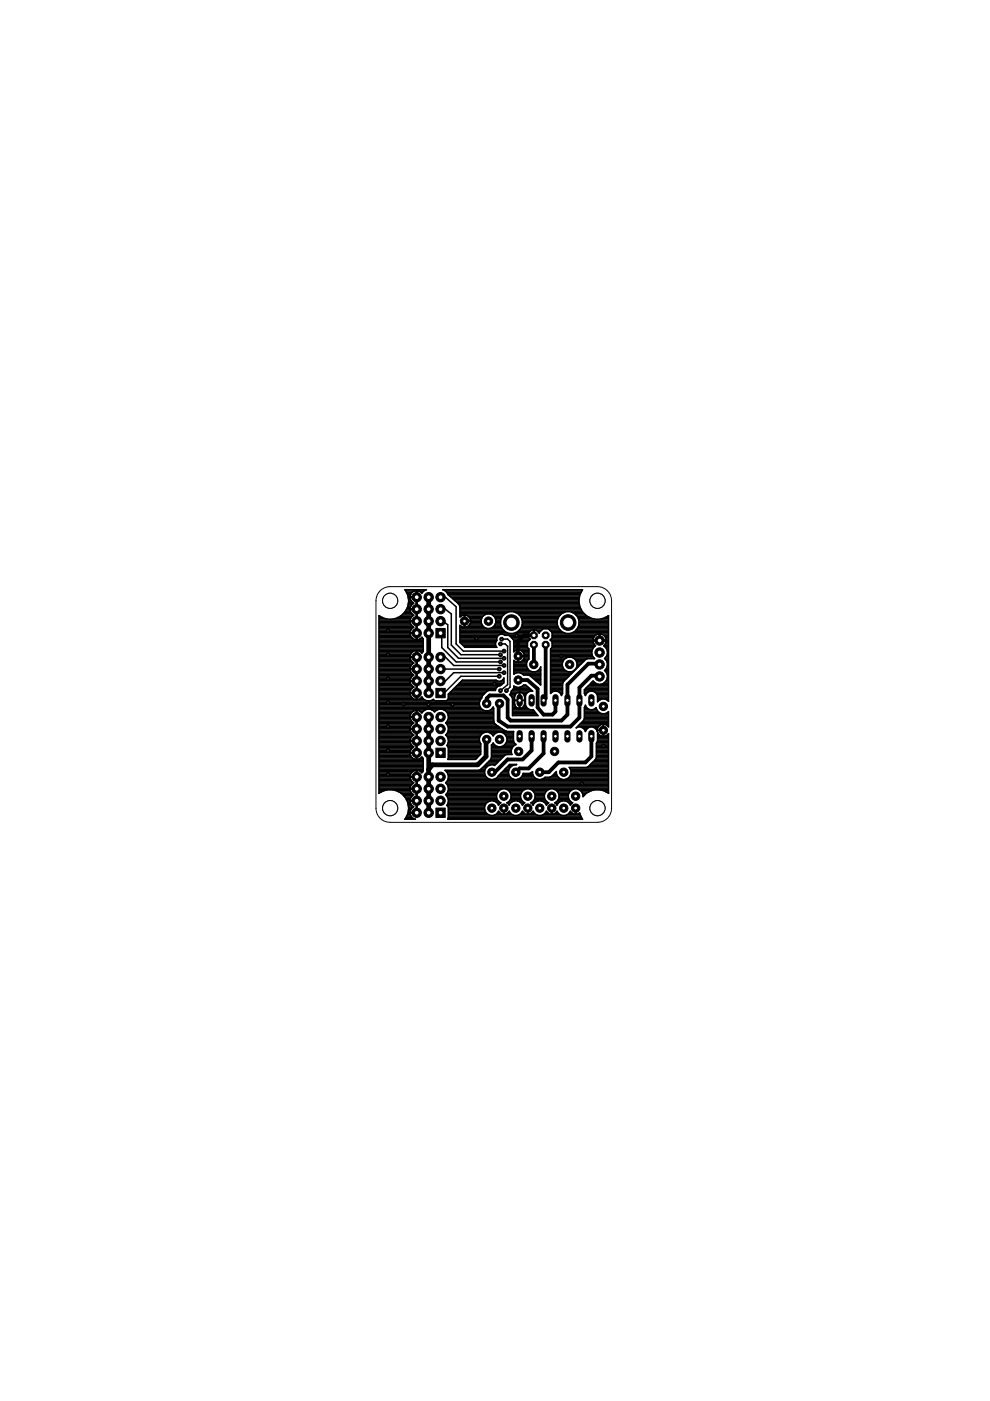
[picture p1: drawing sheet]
<svg xmlns="http://www.w3.org/2000/svg" width="210mm" height="297mm" viewBox="0 0 210 297" stroke-linecap="round" stroke-linejoin="round" font-family="sans-serif">
<path d="M90.9 126.6v20.3M90.9 152v20.3M103.2 156.8l-.1 .1v3.5l-1.8 1.8h-9.6l-.8 1" fill="none" stroke="#000" stroke-width="1"/>
<g fill="none" stroke="#000" stroke-width=".32">
<path d="M80.4 134.4h6.6M80.4 133.3h6.9M80.4 134.7h6.6M80.4 137.9h9.3M80.4 139.8h6.6M80.4 139.5h6.6M80.4 139.2h7.8M80.4 139h6.6M80.4 138.7h6.7M80.4 138.4h6.8M80.4 138.2h7.1M80.4 137.6h9.3"/>
<path d="M80.4 137.4h9.3M80.4 137.1h9.3M80.4 136.8h9.3M80.4 136.5h9.3M80.4 136.3h9.3M80.4 136h9.3M80.4 135.7h9.3M80.4 135.5h7.3M80.4 135.2h6.9M80.4 134.9h6.7M80.4 133.9h6.6M80.4 133.6h6.7"/>
<path d="M80.4 133.1h7.2M80.4 132.8h7.1M80.4 132.5h6.8M80.4 132.3h6.7M80.4 132h6.6M80.4 131.7h7.8M80.4 131.5h6.6M80.4 131.2h1.5M80.4 130.9h.7M80.4 130.7h.2M80.4 130.6h.1M80.4 130.6v37.6"/>
<path d="M80.4 130.6l1.1 .5M81.5 131.1h.1M81.5 131.1l1.2 .2M82.7 131.3h.1M83.6 131.2h3.4M83.9 131.1h.1M83.9 131.1l-1.2 .2M84.3 130.9h2.9M84.9 130.7h2.5M85 130.6h.1M85 130.6l-1.1 .5M85.2 130.4h2.5"/>
<path d="M85.5 130.1h1.8M85.7 129.9h1.4M85.9 125h4.5l-.5 .2-.4 .6-.2-.2M85.9 125v.1M85.9 125.1h.1M85.9 129.7h.1M85.9 129.7l-.9 .9M85.9 125.1l.6 1.1M86 129.6h1M86 125.3h1.9M86.1 129.3h2.3v2.3h-1.5M86.2 125.6h1.2"/>
<path d="M86.3 125.8h.9M86.4 128.8h.6M86.4 126.1h.6M86.5 126.2h.1M86.5 128.6h.1M86.5 128.6l-.6 1.1M86.5 126.2l.2 1.2-.2 1.2M86.5 128.5h.6M86.5 126.4h.5M86.5 128.2h.8M86.5 126.6h1.7M86.6 128h1"/>
<path d="M86.6 126.9h.4M86.6 127.7h.8M86.6 127.2h.4M86.7 127.4h.5M86.9 134.3h1.5v1.3h.5l.6-.5 .2 .3v2.7l-.2 .4M86.9 126.7h1.5v2.4h-2.2M86.9 131.8h1.5v2.3h-8M86.9 139.4h1.5v2.4h-1.5M86.9 126.5h.1M86.9 126.7h.1M86.9 129.1h.1M86.9 129.3h.1"/>
<path d="M86.9 131.6h.1M86.9 131.8h.1M86.9 134.1v.1M86.9 134.3v.1M86.9 139.2h.1M86.9 139.4h.1M86.9 126.7l.1 .5M86.9 129.3l.4 .8 .4 .3-.3 .2M86.9 131.8l.1 .4M86.9 139.4l.2 .7M87 139l-.1 .2M87 126.1l-.1 .4"/>
<path d="M87 127.2l.7 .7-.4 .3M87 131.2l-.1 .4M87 132.2l.7 .8-.4 .3M87.3 128.2l-.4 .9M87.3 133.3l-.4 .8M87.4 125.6l.8-.4v10.4a1.37 1.37 0 0 1-1.3-1.3M87.4 125.6l-.4 .5M87.4 130.6l-.4 .6M88.2 137.9a1.33 1.33 0 0 0-1.2 1.1M88.2 130.4h.2M88.2 128h.2M88.2 134.4h.2"/>
<path d="M88.2 133.3h.2M88.2 134.7h.2M88.2 130.1h.2M88.2 137.9v10.4l-.6-.2-.3-.3M88.2 139.8h.2M88.2 139.5h.2M88.2 139h.2M88.2 138.7h.2M88.2 138.4h.2M88.2 138.2h.2M88.2 135.5h.2M88.2 135.2h.2"/>
<path d="M88.2 134.9h.2M88.2 133.9h.2M88.2 133.6h.2M88.2 133.1h.2M88.2 132.8h.2M88.2 132.5h.2M88.2 132.3h.2M88.2 132h.2M88.2 131.5h.2M88.2 131.2h.2M88.2 130.9h.2M88.2 130.7h.2"/>
<path d="M88.2 129.9h.2M88.2 129.6h.2M88.2 128.8h.2M88.2 128.5h.2M88.2 128.2h.2M88.2 127.7h.2M88.2 127.4h.2M88.2 127.2h.2M88.2 126.9h.2M88.2 126.4h.2M88.2 126.1h.2M88.2 125.8h.2"/>
<path d="M88.2 125.6h.2M88.2 125.3h.2M88.4 137.9v1.3h-1.5M88.5 137.9l.6 .2 .4 .4M88.8 125.3h1.1M89 135.5h.7M89.1 138.2h.6M89.3 125.6l-.9-.4v1.3h-1.5M89.3 125.6h.3M89.4 135.2h.1M89.4 138.4h.1M93.4 139.3h1l1.8 1.8h10.7"/>
<path d="M93.4 131.7h.5l1 .8v4.8l2.3 2.3h9.7M93.4 126.6h1l2.3 2.1v7.8l1.5 1.5h8.7M93.4 134.2l.3 .8v2.3l3 3h9.4M93.4 129.2h1l1.3 1v6.6l2 2h8.4M94.4 125.3h29M94.7 125.6h28.5M94.9 125.8h28.2M95 126.1h28M95.3 126.4h27.6M95.7 126.6h27.2M95.9 126.9h26.9M96.2 127.2h26.6"/>
<path d="M96.5 127.4h26.2M96.9 127.7h25.9M97.2 128h25.6M97.2 128l.2 .2M97.4 128.2l.1 .3M97.4 128.2h.1M97.4 128.2h25.5M97.5 130.4h5.2M97.5 128.5v2.3l.9-.4M97.5 134.4h14.6M97.5 133.3h9M97.5 134.7h8.2"/>
<path d="M97.5 130.1h9.5M97.5 129.1h25.6M97.5 129.3h25.8M97.5 134.1h10.1M97.5 136h7.7M97.5 135.7h7.8M97.5 135.5h7.8M97.5 135.2h7.8M97.5 134.9h8M97.5 133.9h9.5M97.5 133.6h9.3M97.5 133.1h5.3"/>
<path d="M97.5 132.8h.3M97.5 130.7h.2M97.5 129.9h10.1M97.5 129.6h25.9M97.5 128.8h25.5M97.5 128.5h25.4M97.6 136.3h7.5M97.9 136.5h7.2M98.1 136.8h7M98.4 137.1h6.8M98.4 130.4v1.3h1.4l-.1-.5M98.4 132.8h.2"/>
<path d="M98.4 132.5h.2M98.4 132.3h.2M98.4 132h.2M98.4 131.5h.2M98.4 131.2h.2M98.4 130.9h.2M98.4 130.7h.2M98.6 130.4v2.6a1.34 1.34 0 0 0 1.2-1.2h-1.4v1.2l-.9-.4v3.6l1.1 1h6.7a1.17 1.17 0 0 1 0-1.5 1.06 1.06 0 0 1 .5-1.1 1.06 1.06 0 0 1 1.2 .1h6.1M98.6 131.7h3.4M98.6 130.4l.7 .3 .4 .5M99.2 132.8h3.3M99.3 130.7h3.1"/>
<path d="M99.5 132.5h2.7M99.5 130.9h2.7M99.7 132.3h2.4M99.7 131.2h2.4M99.8 132h2.2M99.8 131.5h2.2M102.7 130.4a1.58 1.58 0 0 0-.3 2.3 1.58 1.58 0 0 0 2.4 0 1.58 1.58 0 0 0-.4-2.3M103.3 130.2l-.6 .2M103.9 130.2l.5 .2M104.3 133.1h2.1M104.4 130.4h2.4M104.7 132.8h1.6"/>
<path d="M104.7 130.7h1.8M104.9 132.5h1.3M104.9 130.9h1.5M105 132.3h1.1M105 131.2h1.3M105.1 132h1M105.1 131.7h1M105.1 131.5h1.1M106.1 136.5h1l.5 .5v8.2l-1.5 1.2M106.4 135.5h1.2l.5 .5v9.7l-.7 .7M106.5 130.7a2.36 2.36 0 0 1 3.9 0M106.5 130.7l-.4 .8v1l.4 .8"/>
<path d="M106.5 133.3a2.36 2.36 0 0 0 3.9 0M107.8 134.7l1 .9 .1 .3v2.3l.9-.4v1.2h1.4l-.2-.6M108.2 134.9h3.9M108.5 135.2h3.6M108.7 135.5h3.7M108.9 135.7h3.3M108.9 137.9h.5M108.9 138.2h.1M108.9 137.6h3.2M108.9 137.4h3M108.9 137.1h2.9M108.9 136.8h2.9"/>
<path d="M108.9 136.5h2.9M108.9 136.3h2.9M108.9 136h3M109.3 134.1h2.9M109.3 129.9h10.3M109.8 130.1h9.3M109.8 133.9h2.6M109.8 137.9h.1M109.8 139.8h.1M109.8 139.5h.1M109.8 139.2h.1M109.8 139h.1"/>
<path d="M109.8 138.7h.1M109.8 138.4h.1M109.8 138.2h.1M110.1 130.4h8.7M110.1 133.6h2.6M110.3 133.3h8.2M110.3 130.7h8.2M110.4 137.9h1.7M110.4 137.9l-.5-.1v2.6l.5-.1M110.4 137.9l.6 .5M110.4 130.7l.3 .8v1l-.3 .8M110.5 133.1h7.9"/>
<path d="M110.5 130.9h7.9M110.6 132.8h7.7M110.6 131.2h7.7M110.7 132.5h7.5M110.7 131.5h7.5M110.7 132.3h7.5M110.7 132h7.5M110.7 131.7h7.5M110.8 138.2h1.3M111 139.8l.2-.7h-1.4v1.3l-.4-.1M111 139.8l-.6 .5M111 139.8h1.1"/>
<path d="M111 138.4h1.1M111.1 138.7h1M111.1 139.5h1M111.2 139.2h.9M111.2 139h.9M112.1 137.6v2.1l-.5 .9M113.1 134.4h.2M113.1 134.1h.2M113.1 133.9h.2M113.1 133.6h.2M113.7 133.6h1.2M114 133.9h.6"/>
<path d="M114.2 134.1h.1M114.3 134.1l-.6-.5h-.4v1h-1.2v-.4l.6-.6h.4v1.2h-1v.4l.3 .3-.6 .6v1.2l.3 .3M115.1 133.3l-.8 .8M116.3 133.3l.8 .8M116.5 133.6h2.3M116.7 135.7h10.3M116.7 137.9h8.8M116.7 139.8h3M116.7 139.5h3.4M116.7 139.2h9M116.7 139h8.9M116.7 138.7h8.8"/>
<path d="M116.7 138.4h8.8M116.7 138.2h8.8M116.7 137.6h8.9M116.8 133.9h2.3M116.9 135.5h8.9M116.9 136h8.9M117 137.4h8.8M117.1 134.4h9.9M117.1 134.1v1.2l-.5 .4 .5 .4v1.2l-.4 .3M117.1 134.7h9.2M117.1 134.1h2.5M117.1 137.1h8.9"/>
<path d="M117.1 136.8h9.1M117.1 136.5h8.8M117.1 136.3h8.7M117.1 135.2h8.8M117.1 134.9h8.9M118.5 130.7a2.34 2.34 0 0 1 3.9 0M118.5 133.3a2.34 2.34 0 0 0 3.9 0M118.5 130.7l-.3 .8v1l.3 .8M121.3 134.1h7.7M121.3 129.9h2.3M121.5 139.5h4.5M121.8 130.1h2.1"/>
<path d="M121.8 133.9h7.2M121.9 139.8h2.4M122.1 130.4h2.1M122.1 133.6h6.9M122.4 133.3h6.6M122.4 130.7h2.1M122.4 130.7l.4 .8v1l-.4 .8M122.5 133.1h6.5M122.5 130.9h2.6M122.6 132.8h6.4M122.6 131.2h3.2M122.7 132.5h6.3"/>
<path d="M122.7 131.5h6.3M122.8 132.3h6.2M122.8 132h6.2M122.8 131.7h6.2M123.5 125.1a3.9 3.9 0 0 0 0 4.6M123.5 129.7h.1M123.5 129.7l.9 .9M123.5 125h-29.6a1.51 1.51 0 0 1 1.1 1l2.2 2M123.5 125v.1M124.4 130.6h.1M124.4 130.6l1.1 .5M125.5 131.1h.1"/>
<path d="M125.5 131.1l1.2 .2M125.7 135.7h2.8M125.7 135.7h.1M125.7 135.9h.1M125.7 135.9l.2 .6M125.8 135.5l-.1 .2M125.9 136.5l.4 .4a1.63 1.63 0 0 0-.2 2.7l-1.6 .1-.3 .1-4.8 4.8-.1 .3v2.1l-.3 .5a1.31 1.31 0 0 0-1-1 1.31 1.31 0 0 0-1.3 .5v-9.4M126.7 131.3h.1M127 134.4v1.5h-1.3M127 134.7h.2M127 135.5h.2M127 135.2h.2"/>
<path d="M127 134.9h.2M127.2 134.4v1.5h1.3M127.2 134.4a1.4 1.4 0 0 1 1.3 1.1M127.2 134.4h.1M127.2 134.4a1.38 1.38 0 0 0-1.4 1.1M127.2 135.7h1.8M127.3 134.4h1.7M127.5 131.2h1.5M127.9 131.1h.1M127.9 131.1l-1.2 .2M128 134.7h1M128.1 136.8h.9"/>
<path d="M128.2 137.1h.8M128.2 134.9h.8M128.3 139.5h.7M128.3 136.5h.7M128.3 130.9h.7M128.3 136.5l-.3 .4a1.64 1.64 0 0 1 .2 2.7l.6 .9M128.4 139.8h.6M128.4 135.2h.6M128.5 136.3h.5M128.5 137.4h.5M128.5 135.5v.2M128.5 135.5h.5"/>
<path d="M128.5 136h.5M128.5 135.9l-.2 .6M128.5 135.7h.1M128.5 135.9h.1M128.5 139.2h.5M128.6 137.6h.4M128.7 139h.3M128.7 137.9h.3M128.8 138.7h.2M128.8 138.4h.2M128.8 138.2h.2M128.8 130.7h.2"/>
<path d="M129 130.6h.1M129 130.6l-1.1 .5M129 130.5v18.2a1.46 1.46 0 0 0-2.3 .1v-1.2M80.4 142.5h6.7M80.4 152.1h8v2.4h-1.5l.1-.3M80.4 145.4h7M80.4 150.5h9.8M80.4 154.8h6.6M80.4 146.7h6.6M80.4 150.2h21.7M80.4 159.9h6.6M80.4 159.6h7.8"/>
<path d="M80.4 159.3h6.6M80.4 159.1h6.7M80.4 158.8h6.8M80.4 158.5h7.1M80.4 158.3h7.2M80.4 158h6.9M80.4 157.7h6.7M80.4 157.5h6.6M80.4 157.2h6.5M80.4 156.9h6.6M80.4 156.7h6.6M80.4 156.4h6.7"/>
<path d="M80.4 156.1h6.9M80.4 155.9h7.3M80.4 155.6h7M80.4 155.3h6.8M80.4 155h6.6M80.4 154.5h7.8M80.4 154.2h6.6M80.4 154h6.7M80.4 153.7h6.8M80.4 153.4h7.1M80.4 153.2h7.1M80.4 152.9h6.8"/>
<path d="M80.4 152.6h6.7M80.4 152.4h6.6M80.4 151.8h6.6M80.4 151.6h6.6M80.4 151.3h6.7M80.4 151h6.9M80.4 150.8h7.3M80.4 150h21.4M80.4 149.7h21.3M80.4 149.4h21.2M80.4 149.2h21.2M80.4 148.9h21.2"/>
<path d="M80.4 148.6h21.3M80.4 148.4h9.6M80.4 148.1h7.1M80.4 147.8h6.8M80.4 147.6h6.7M80.4 147.3h6.6M80.4 147h7.8M80.4 146.5h6.6M80.4 146.2h6.7M80.4 145.9h7M80.4 145.7h7.3M80.4 145.1h6.7"/>
<path d="M80.4 144.9h6.6M80.4 144.6h6.6M80.4 144.3h7.8M80.4 144.1h6.6M80.4 143.8h6.7M80.4 143.5h6.8M80.4 143.3h7.1M80.4 143h7.1M80.4 142.7h6.8M80.4 142.2h6.6M80.4 141.9h7.8M80.4 141.6h6.6"/>
<path d="M80.4 141.4h6.6M80.4 141.1h6.7M80.4 140.8h7M80.4 140.6h7.3M80.4 140.3h7M80.4 140h6.7M86.9 142h1.5v2.3h-1.5M86.9 144.5h1.5v2.3h-1.5M86.9 147h1.5v1.3l.7-.2 .3-.3M86.9 151.9h1.5v-1.3l.5 .1 .6 .5a1.64 1.64 0 0 1 2.6-.3 1.67 1.67 0 0 1 2.5-.1 1.67 1.67 0 0 1-.1 2.5l.6 .9M86.9 154.6h1.5v2.4h-1.5a1.42 1.42 0 0 1 .8-1.2l-.4-.3zM86.9 157.2h1.5v2.3h-1.5l.1-.4"/>
<path d="M86.9 141.8h.1M86.9 142h.1M86.9 144.3h.1M86.9 144.5h.1M86.9 146.8v.1M86.9 147v.1M86.9 151.9h.1M86.9 152.1h.1M86.9 152.1l.4 .8M86.9 157.2l.4 .8M86.9 142l.4 .8M86.9 144.5l.2 .6"/>
<path d="M86.9 147l.4 .8M87 144.1l-.1 .2M87.1 151.3l.5-.5 .6-.2v10.4a1.41 1.41 0 0 1-1.3-1.3h1.5v1.3l.5-.1 .6-.4 .2 .3v2.7l-.2 .4-.2-.3M87.1 151.3l-.2 .6M87.1 140.1l.6 .5M87.1 141.1l-.2 .7M87.1 145.1l.6 .6M87.1 146.2l-.2 .6M87.3 152.9l.4 .4-.4 .3-.3 .6M87.3 158l.4 .3-.7 .8M87.3 142.8l.4 .3-.4 .4-.3 .6M87.7 140.6l-.6 .5"/>
<path d="M87.7 145.7l-.6 .5M88.2 142.5h.2M88.2 145.4h.2M88.2 154.8h.2M88.2 146.7h.2M88.2 159.9h.2M88.2 159.3h.2M88.2 159.1h.2M88.2 158.8h.2M88.2 158.5h.2M88.2 158.3h.2M88.2 158h.2"/>
<path d="M88.2 157.7h.2M88.2 157.5h.2M88.2 157.2h.2M88.2 156.9h.2M88.2 156.7h.2M88.2 156.4h.2M88.2 156.1h.2M88.2 155.9h.2M88.2 155.6h.2M88.2 155.3h.2M88.2 155h.2M88.2 154.2h.2"/>
<path d="M88.2 154h.2M88.2 153.7h.2M88.2 153.4h.2M88.2 153.2h.2M88.2 152.9h.2M88.2 152.6h.2M88.2 152.4h.2M88.2 151.8h.2M88.2 151.6h.2M88.2 151.3h.2M88.2 151h.2M88.2 150.8h.2"/>
<path d="M88.2 148.1h.2M88.2 147.8h.2M88.2 147.6h.2M88.2 147.3h.2M88.2 146.5h.2M88.2 146.2h.2M88.2 145.9h.2M88.2 145.7h.2M88.2 145.1h.2M88.2 144.9h.2M88.2 144.6h.2M88.2 144.1h.2"/>
<path d="M88.2 143.8h.2M88.2 143.5h.2M88.2 143.3h.2M88.2 143h.2M88.2 142.7h.2M88.2 142.2h.2M88.2 141.6h.2M88.2 141.4h.2M88.2 141.1h.2M88.2 140.8h.2M88.2 140.6h.2M88.2 140.3h.2"/>
<path d="M88.2 140h.2M89 150.8h.8M89.2 148.1h.5M89.3 151h.2M89.4 147.8h.1M91.5 150.5h1.3M91.8 148.4h.1M92 150.8h.3M93.4 141.9h12.5M94.1 150.5h8.2M94.5 155.8a1.64 1.64 0 0 1 .3 2.2M94.5 150.8h10.2"/>
<path d="M94.5 155.9h7.4M94.6 153.2h10.1M94.6 153.4h10.3M94.7 155.6h7.5M94.8 158.1h.1M94.8 151h9.9M94.8 158.1l.2 .2M94.8 156.1h7M94.8 158v.1M94.8 158h7.1M94.8 152.9h9.9M94.8 153.7h10.4"/>
<path d="M94.9 155.3h7.8M94.9 156.4h6.8M94.9 151.3h9.8M94.9 148.4h7M94.9 157.7h7M94.9 152.6h9.8M95 158.3v2.7h5.8l1.1-1.1v-2.2a1.56 1.56 0 0 1 .5-2.3 1.56 1.56 0 0 1 2.2 .6 1.57 1.57 0 0 1 2.3-.4 1.57 1.57 0 0 1 0 2.4 1.57 1.57 0 0 1-2.3-.5l-.4 .4v2.7l-.2 .4-2.1 2.1-.4 .2h-7.1a1.65 1.65 0 0 1 .1 2.7l.3 .3M95 158.3h6.9M95 154h10.6M95 155h12.3M95 156.7h6.6M95 151.6h9.7"/>
<path d="M95 157.5h6.8M95.1 154.2v.7l-.6 .9M95.1 152.1h9.6M95.1 154.8h11.7M95.1 159.9h6.8M95.1 159.6h6.8M95.1 159.3h6.8M95.1 159.1h6.8M95.1 158.8h6.8M95.1 158.5h6.8M95.1 157.2h6.6M95.1 156.9h6.5"/>
<path d="M95.1 154.5h11.3M95.1 154.2h10.9M95.1 152.4h9.6M95.1 151.8h9.6M95.1 148.1h7M95.1 147.8h7.1M95.1 147.6h7.2M95.1 147.3h7.4M95.2 147h7.6M95.5 146.7h7.5M95.8 146.5h7.6M96 146.2h9.1"/>
<path d="M96.3 145.9h8.9M96.6 145.7h8.8M96.8 145.4h9.3l.7-.6v-1a1.01 1.01 0 0 1-1.6 .4h-7.1l-3 3v.9l-.3 .4-2.5 .1-.4-.3a1.64 1.64 0 0 1-2.4-.5h-.1M97.1 145.1h9.3M97.4 144.9h9.3M97.6 144.6h9.2M97.9 144.3h7.5M103.7 155.3h1.7M104 150.5h.7M104.1 150.5l.5-.6 .1 2.8M104.2 155.6h.7M104.2 159.9h4.3"/>
<path d="M104.2 159.6h4.2M104.2 159.3h4.2M104.2 159.1h4.2M104.2 158.8h4.3M104.2 158.5h4.4M104.2 158.3h1.3M104.2 158h.7M104.3 150.2h.4M104.4 157.7h.3M104.5 155.9h.2M104.5 150h.1M104.7 152.7v.5"/>
<path d="M104.7 153.2l.2 .2M104.9 153.4l.3 .3M105.2 153.7l2.1 1.3M105.9 143.4h-8.2l-3.5 3.5h-.8M105.9 145.4a1.06 1.06 0 0 0-.8 1h-1.5l-.4 .2-.9 .9-.2 .5a1.56 1.56 0 0 0-.2 2.1 1.56 1.56 0 0 0 2.2 .4M106.3 144.3h.5M106.4 158.3h2.4M106.4 155.3h2.5M106.7 144.1h.1M106.8 143.8h.1M106.9 142.6h-10.7l-1.8 1.8h-1M106.9 158h2.2"/>
<path d="M106.9 155.6h2M107.2 157.7h2.1M107.2 155.9h1.7M107.3 155l1.6 .1v1.9l.2 .5 .3 .4a1.51 1.51 0 0 0-1 1.7M107.3 157.5h1.7M107.3 156.1h1.6M107.4 157.2h1.5M107.4 156.4h1.5M107.5 156.9h1.4M107.5 156.7h1.4M108.1 147.3h1.2M108.3 147h1.2"/>
<path d="M108.3 147.6h.8M108.4 146.7h3.6M108.4 159.6l.2 .4h-1.2l-.4 .1M108.5 146.5h4.4M108.5 147.8h.6M108.7 150.5h4.3M108.7 148.1v3.6h5.4l-1.1-1.2M108.7 150.2h3.2M108.7 151.6h5.2M108.7 151.3h5M108.7 151h4.8M108.7 150.8h4.6"/>
<path d="M108.7 150h.8M108.7 149.7h.5M108.7 149.4h.4M108.7 149.2h.4M108.7 148.9h.4M108.7 148.6h.4M108.7 148.4h.4M108.7 148.1h.4M108.7 146.2h3.9M108.9 145.9h3.4M108.9 140v2.9a1.49 1.49 0 0 1 2.1 .2l1.4 .2M108.9 142.5h5.7"/>
<path d="M108.9 140l.5 .3M108.9 145.7h.5M108.9 142.7h.4M108.9 142.2h3.4M108.9 141.9h3.1M108.9 141.6h2.9M108.9 141.4h2.8M108.9 141.1h2.7M108.9 140.8h2.7M108.9 140.6h2.7M108.9 140.3h.5M108.9 140h.1"/>
<path d="M109.1 149.4v-.9h2.1v.9M109.1 149.4l.2 .3M109.3 147.3l-.2 1.1h2.1l-.1-1.1M109.3 147.3l.3-.4 .5-.1v3.4l-.6-.2M109.3 149.7l.2 .3M109.8 140.3h.1M109.8 140h.1M110.1 150h.1M110.1 149.7h.1M110.1 149.4h.1M110.1 149.2h.1M110.1 148.9h.1"/>
<path d="M110.1 148.6h.1M110.1 148.4h.1M110.1 148.1h.1M110.1 147.8h.1M110.1 147.6h.1M110.1 147.3h.1M110.1 147h.1M110.2 146.8v3.4M110.3 146.8l.4 .1 .4 .4M110.3 145.7h1.7M110.4 142.7h4.2M110.4 140.3h1.3"/>
<path d="M110.8 140h1M110.8 147h.9M110.8 145.4h.9M110.9 150h.8M110.9 143h3.7M111.1 149.7l-.4 .4-.4 .1M111.1 149.7h.4M111.1 147.3h.4M111.2 147.6h.2M111.2 149.4l-.1 .3M111.2 149.4h.2M111.2 149.2h.2"/>
<path d="M111.2 148.9h.2M111.2 148.6h.2M111.2 148.4h.2M111.2 148.1h.2M111.2 147.8h.2M111.4 147.6a1.31 1.31 0 0 1 1.5-1.1l-1.4-1.3h-.5a1.48 1.48 0 0 1-2.1 .2l-.1 .7-.8 1.2 .7 .8M111.4 147.6v1.8M111.4 149.4l.2 .5 .8 .6M111.6 140.6a1.59 1.59 0 0 0 1.3 1.8M112.4 143.3h2.2M112.7 143.5h1.9M113 150.5h.1"/>
<path d="M113 143.8h1.6M113.1 150.5v.1M113.3 144.1h1.3M113.5 142.4l.5-.2 .6-.8v3.8l-2.2-1.9M113.6 144.3h1M113.9 144.6h.7M114.1 142.2h.5M114.2 144.9h.4M114.3 141.9h.3M114.5 145.1h.1M114.5 141.6h.1M116.7 142.5h4.8"/>
<path d="M116.7 145.4h2.6M116.7 146.7h.3M116.7 147h.1M116.7 146.5h2.6M116.7 146.2h2.6M116.7 145.9h2.6M116.7 145.7h2.6M116.7 145.1h2.6M116.7 144.9h2.6M116.7 144.6h2.7M116.7 144.3h3M116.7 144.1h3.2"/>
<path d="M116.7 143.8h3.5M116.7 143.5h3.8M116.7 143.3h4M116.7 143h4.3M116.7 142.7h4.6M116.7 142.2h3.2M116.7 141.9h2.9M116.7 141.6h2.7M116.7 141.4h2.6M116.7 141.1h2.5M116.7 140.8h2.5M116.7 140.6h2.5"/>
<path d="M116.7 140.3h2.7M116.7 140h2.8M118.5 146.7h.8M118.8 147h.5M119 147.3h.1M119.2 140.6a1.59 1.59 0 0 1 1.6-1.3 1.59 1.59 0 0 1 1.5 1.3M119.2 140.6a1.58 1.58 0 0 0 1.3 1.8M121.7 142.2h.1M121.9 141.9h.2M122.1 140h1.9M122.2 141.6h.1M122.2 140.3h1.5"/>
<path d="M122.2 154.2h.1M122.3 141.4h.3M122.3 140.6a1.58 1.58 0 0 1-1.2 1.8M122.3 141.1h.6M122.3 140.8h.8M122.3 140.6h1.1M122.5 154h4.5M122.8 153.7h4.5M123 153.4h6M123.3 153.2h5.7M123.4 154.2h1.5M123.6 152.9h5.4"/>
<path d="M123.8 154.5h.7M123.8 152.6h5.2M123.9 152.4h5.1M123.9 150v2.4l-.2 .3-1.5 1.6a1.29 1.29 0 0 1 1.9 .8 1.31 1.31 0 0 1 1.3-1 1.31 1.31 0 0 1 1.2 .9M123.9 150l.2-.5 .6 .8 .4 .2M123.9 152.1h5.1M123.9 150.5h2.7M123.9 146.7h.7M123.9 150.2h.7M123.9 151.8h5.1M123.9 151.6h5.1M123.9 151.3h3.7"/>
<path d="M123.9 151h3.1M123.9 150.8h2.8M123.9 150h.4M123.9 147h.5M123.9 146.5h5.1M123.9 146.2h5.1M124 154.8h.2M124 147.3h.2M124.1 149.7h.1M124.1 155h.1M124.2 145.9h4.8M124.5 145.7h4.5"/>
<path d="M124.7 145.4h4.3M125 145.1h4M125.3 144.9h1M125.5 144.6h.5M125.6 150.5l.8-.5a1.54 1.54 0 0 0 1 1.3 1.54 1.54 0 0 0 1.6-.4v3.2l-.1-.1M125.9 154.2h.9M126.2 146.7h2.8M126.2 150.2h.2M126.3 154.5h.4M126.4 147h2.6M126.4 159.9h2.6M126.4 159.6h2.6"/>
<path d="M126.4 159.3h2.6M126.4 159.1h2.6M126.4 158.8h2.6M126.4 158.5h2.6M126.4 158.3h2.6M126.4 158h2.6M126.4 157.7h2.6M126.5 157.5h2.5M126.6 147.3h2.4M126.6 155v-.1h1.4v1.2l.6-.1 .4-.4M126.6 157.2h2.4M126.6 155h.1"/>
<path d="M126.7 154.5l-.1 .3M126.7 147.6h2.3M126.7 156.9h2.3M126.7 156.7h2.3M126.7 156.4h2.3M126.7 156.1h1M126.7 155.9h.4M126.7 155.6h.2M126.7 155.3h.1M126.7 148.6h.2M126.7 148.4h.6M126.7 148.1h2.3"/>
<path d="M126.7 147.8h2.3M126.9 154l.5-.4 .5-.1v2.6l-.8-.3M126.9 154l-.2 .5M127.1 155.8l-.4-.5v1.7l-.3 .6v3l-.1 .4-1.6 1.5-.4 .2h-3.6a1.56 1.56 0 0 1-.7 2.5 1.56 1.56 0 0 1-2-1.6l-1.1 1-.3 .2h-1a1.54 1.54 0 0 1-1.8 .4 1.54 1.54 0 0 1-.9-1.6l-.6 .4h-1.4a1.57 1.57 0 0 1-2.1 1.2 1.57 1.57 0 0 1-.7-2.3M127.9 156.1h.1M127.9 155.9h.1M127.9 155.6h.1M127.9 155.3h.1M127.9 155h.1M127.9 154.5h.1M127.9 154.2h.1M127.9 154h.1"/>
<path d="M127.9 153.7h.1M128 144.9h1M128.2 156.1h.8M128.2 142.2h.8M128.3 151.3h.7M128.3 144.6h.7M128.4 141.9h.6M128.5 142.5h.5M128.5 144.4a1.66 1.66 0 0 1-2.7 0l-1.9 1.8v.8l.2 .5a1.33 1.33 0 0 1 1.4-1 1.33 1.33 0 0 1 1.2 1.1M128.5 144.3h.5M128.6 148.4h.4M128.6 140h.4"/>
<path d="M128.6 153.7h.4M128.6 141.6h.4M128.6 142.7h.4M128.7 144.1h.3M128.7 140.3h.3M128.7 141.4h.3M128.7 143h.3M128.8 155.9h.2M128.8 143.8h.2M128.8 140.5v.7l-.3 .6-.3 .4a1.61 1.61 0 0 1 .3 2.2M128.8 143.5h.2M128.8 143.3h.2"/>
<path d="M128.8 141.1h.2M128.8 140.8h.2M128.8 140.6h.2M128.9 151h.1M128.9 154h.1M128.9 154l-.5-.4-.4-.1v1.3h-1.5M129 148.6h.1M129 155.6v12.6M129 155.6h.1M80.4 167.4h6.6M80.4 168.2h.1M80.4 167.9h.5"/>
<path d="M80.4 167.6h1M80.4 166.8h6.6M80.4 166.6h6.7M80.4 166.3h6.9M80.4 166h7.2M80.4 165.8h7M80.4 165.5h6.8M80.4 165.2h6.6M80.4 165h6.6M80.4 164.7h7.8M80.4 164.4h6.6M80.4 164.2h6.6"/>
<path d="M80.4 163.9h6.8M80.4 163.6h7M80.4 163.4h7.5M80.4 163.1h9.3M80.4 162.8h9.3M80.4 162.6h9.3M80.4 162.3h9.3M80.4 162h9.3M80.4 161.8h9.3M80.4 161.5h9.3M80.4 161.2h9.3M80.4 161h7.5"/>
<path d="M80.4 160.7h7M80.4 160.4h6.8M80.4 160.1h6.6M80.4 168.1h.1M80.4 168.1v.1M81.5 167.6h.1M81.5 167.6l1.2-.2 1.2 .2M81.5 167.6l-1.1 .5M83.9 167.6h.1M83.9 167.6l1.1 .5M84 167.6h3M84.6 167.9h2.5"/>
<path d="M85 168.1h.1M85 168.1l.9 .9M85 168.2h2.3M85.3 168.4h2.3M85.6 168.7h1.8M85.9 169h1.3M85.9 169v.1M85.9 169l.6 1.1M86 173.5h1.7M86 169.2h1M86.1 173.3h1.2M86.1 169.5h.9"/>
<path d="M86.2 173h.9M86.3 169.8h1.9M86.4 172.7h.6M86.4 170.1h.6M86.5 172.6l-.6 1.1h2.2M86.5 170.1v.1M86.5 172.6h.1M86.5 170.1l.2 1.2-.2 1.3M86.5 172.5h.5M86.5 170.3h.5M86.5 170.6h.7M86.6 171.9h.4"/>
<path d="M86.6 170.9h.8M86.6 171.7h.5M86.6 171.1h1M86.7 171.4h.6M86.9 167.3h1.5v2.4h-1.5M86.9 169.9h1.5v2.3h-1.9M86.9 167.1v.1M86.9 167.3v.1M86.9 169.7h.1M86.9 169.9h.1M86.9 172.2h.1M86.9 172.4h.1"/>
<path d="M86.9 167.3l.2 .7 .5 .4M86.9 169.9l.1 .4M86.9 172.4a1.45 1.45 0 0 0 1.1 1.3M87 164.2a1.46 1.46 0 0 1 1.2-.9v9.1h-1.3M87 169.2l-.1 .5M87 170.3l.7 .7-.4 .4M87.3 171.4l-.4 .8M87.4 165.8l-.5-1h1.5v2.3h-8M87.4 165.8l.3 .2-.6 .5-.2 .6M87.4 168.7l-.4 .5M87.6 168.4l.1 .1-.3 .2M88.2 167.4h.2"/>
<path d="M88.2 171.9h.2M88.2 171.7h.2M88.2 171.4h.2M88.2 171.1h.2M88.2 170.9h.2M88.2 170.6h.2M88.2 170.3h.2M88.2 170.1h.2M88.2 169.5h.2M88.2 169.2h.2M88.2 169h.2M88.2 168.7h.2"/>
<path d="M88.2 168.4h.2M88.2 168.2h.2M88.2 167.9h.2M88.2 167.6h.2M88.2 166.8h.2M88.2 166.6h.2M88.2 166.3h.2M88.2 166h.2M88.2 165.8h.2M88.2 165.5h.2M88.2 165.2h.2M88.2 165h.2"/>
<path d="M88.2 164.4h.2M88.2 164.2h.2M88.2 163.9h.2M88.2 163.6h.2M88.2 163.4h.2M88.2 161h.2M88.2 160.7h.2M88.2 160.4h.2M88.2 160.1h.2M88.8 163.4h.9M88.8 161h.9M89.2 163.6h.4"/>
<path d="M89.3 163.6l-.9-.3v1.3h-1.5l.1-.4M89.3 160.7h.3M94.4 163.4h8.4M94.5 168.4h10.8M94.6 166h34.4M94.7 165.8h34.3M94.7 163.6h8M94.7 168.7h10.6M94.8 170.8h.1M94.8 170.8l.3 .4-.1 2.5M94.8 166.3l.3 .6v.7l-.3 .6M94.8 168.2l-.3 .3a1.65 1.65 0 0 1 .3 2.3"/>
<path d="M94.8 168.2h10.6M94.8 166.3h34.2M94.9 170.6h8M94.9 169h10.4M94.9 165.5h34.1M94.9 163.9h7.8M94.9 170.9h7.9M94.9 167.9h10.6M94.9 166.6h34.1M95 170.3h8.1M95 169.2h10.3M95 165.2h8.9"/>
<path d="M95 164.2h7.8M95 161h5.9M95 173.5h28.4M95 171.1h7.7M95 167.6h10.8M95 166.8h34M95.1 167.1h33.9M95.1 172.2h7.9M95.1 167.4h11.1M95.1 169.8h10.5M95.1 173.3h28.2M95.1 173h28"/>
<path d="M95.1 172.7h8.5M95.1 172.5h8.1M95.1 171.9h7.8M95.1 171.7h7.6M95.1 171.4h7.6M95.1 170.1h8.3M95.1 169.5h10.4M95.1 165h8.2M95.1 164.7h8M95.1 164.4h7.8M95.1 160.7h6.1M95.1 160.4h6.3"/>
<path d="M95.1 160.1h6.6M102 163.1h.9M102.3 162.8h.7M102.5 162.6h.8M102.8 162.3h.9M103 162.9a1.57 1.57 0 0 0 .5 2.2 1.57 1.57 0 0 0 2.2-.6l2.4-2.4h1.4a2.24 2.24 0 0 0-1.4 .8M103 172.2a1.57 1.57 0 0 0 2.6 0M103.1 162h2.1M103.3 161.8h2.1M103.6 161.5h2.1M103.9 161.2h2.1M104 169.8a1.56 1.56 0 0 0-1 2.4"/>
<path d="M104.1 161h2.1M104.2 160.7h2.3M104.2 160.4h2.6M104.2 160.1h2.8M104.6 169.8l.6 .2 .5 .7M104.7 165.2h4.3M104.9 162.3h.1M104.9 162.3a1.53 1.53 0 0 0-1.9 .6M105 172.7h3.7M105.2 170.1h.7M105.2 165h3.2M105.3 172.5h.9"/>
<path d="M105.5 170.3h.5M105.5 167.9a1.57 1.57 0 0 1 2.6 0M105.5 167.9a1.53 1.53 0 0 0 .7 2.3M105.5 164.7h2.6M105.6 172.2h.3M105.7 170.6h.1M105.7 170.7h.1M105.7 172h.1M105.7 172l-.1 .2M105.7 172l.1 .2M105.7 164.4h2.3M105.8 172.2l.4 .3"/>
<path d="M106 164.2h1.9M106.2 170.2l-.5 .5M106.2 172.5l.6 .1v-1.2l.1 1.2 .6-.1M106.2 170.2h.1M106.2 163.9h1.6M106.5 163.6h1.3M106.8 172.2h.1M106.8 172.5h.1M106.8 171.9h.1M106.8 171.7h.1M106.8 171.4h.1M106.8 163.4h1"/>
<path d="M107 160.1l-2.1 2.2M107 163.1h.9M107.3 162.8h.8M107.4 167.4h3.9M107.5 170.2h.1M107.5 172.5h.8M107.5 170.2l.4 .5M107.6 162.6h.8M107.7 170.3h.5M107.8 170.1h.7M107.8 172.2h.3M107.8 172.2l-.3 .3"/>
<path d="M107.8 162.3h1M107.9 167.6h3M107.9 170.6h.1M107.9 170.7h.1M107.9 172l-.1 .2M108 172h-.1M108 172l.1 .2M108 169.8h2.7M108.1 172.2a1.57 1.57 0 0 0 2.6 0M108.1 167.9a1.53 1.53 0 0 1-.6 2.3M108.1 167.9h2.5M108.2 169.5h2.3"/>
<path d="M108.2 168.2h2.3M108.3 169.2h2.1M108.4 168.4h2M108.4 169h2M108.4 168.7h2M109.1 169.8l-.6 .2-.5 .7M109.7 169.8l.5 .2M109.8 165.2h4.2M110 172.7h3.8M110.2 170l.6 .7M110.3 170.1h.7M110.3 165h3.2"/>
<path d="M110.4 172.5h.9M110.6 170.3h.5M110.6 164.7h2.6M110.6 167.9a1.57 1.57 0 0 1 2.6 0M110.6 167.9a1.53 1.53 0 0 0 .7 2.3l-.5 .5M110.7 172.2h.2M110.7 170.6h.1M110.7 164.4h2.4M110.8 172l-.1 .2M110.8 172h.1M110.8 172l.4 .5 .7 .1 .1-1.2v1.2l.6-.1M110.8 170.7h.1"/>
<path d="M110.9 164.2h2M111.9 172.2h.1M111.9 172.5h.1M111.9 171.9h.1M111.9 171.7h.1M111.9 171.4h.1M112.5 163.9h.4M112.5 167.4h3.9M112.6 170.2h.1M112.6 172.5h.8M112.6 170.2l.4 .5M112.7 170.3h.6"/>
<path d="M112.8 170.1h.7M112.9 163.6h.1M112.9 172.2h.2M112.9 172.2l-.3 .3M112.9 167.6h3.1M113 170.6h.1M113 170.7h.1M113 172h.1M113 172l-.1 .2M113 172l.1 .2M113.1 169.8h2.7M113.1 172.2a1.57 1.57 0 0 0 2.7 0"/>
<path d="M113.2 167.9h2.5M113.2 167.9a1.53 1.53 0 0 1-.6 2.3M113.3 169.5h2.3M113.3 168.2h2.3M113.4 169.2h2.1M113.4 168.4h2M113.5 169h1.9M113.5 168.7h1.9M113.6 170l-.6 .7M114.1 169.8l-.5 .2M114.7 169.8l.6 .2M114.9 165.2h4.2"/>
<path d="M115.1 172.7h3.8M115.3 170l.5 .7M115.4 170.1h.7M115.4 165h3.2M115.5 172.5h.8M115.6 170.3h.6M115.7 167.9a1.56 1.56 0 0 1 2.5-.1 1.56 1.56 0 0 1-.6 2.4l.5 .5M115.7 167.9a1.49 1.49 0 0 0 .6 2.3l-.4 .5M115.8 172.2h.2M115.8 170.6h.1M115.8 172v.2M115.8 172h.1"/>
<path d="M115.9 170.7h-.1M115.9 172l.1 .2M116.7 164.7h1.6M116.9 172.2h.1M116.9 172.5h.1M116.9 171.9h.1M116.9 171.7h.1M116.9 171.4h.1M117.1 164.4h1M117.4 164.2h.6M117.6 167.4h3.9M117.6 172.5h.9"/>
<path d="M117.7 163.9h.3M117.8 170.3h.5M117.9 170.1h.7M117.9 163.6h.1M118 172.2h.2M118 167.6h3M118 170.6h.2M118.1 170.7h.1M118.1 172l-.4 .5-.7 .1-.1-1.2v1.2l-.6-.1-.3-.3M118.1 172h.1M118.1 172l.1 .2M118.2 169.8h2.7"/>
<path d="M118.2 172.2a1.57 1.57 0 0 0 2.6 0M118.3 167.9h2.5M118.4 169.5h2.3M118.4 168.2h2.2M118.5 169.2h2.1M118.5 168.4h2M118.5 169h2M118.5 168.7h2M118.6 170l-.5 .7M119.2 169.8l-.6 .2M119.9 165.2h9.1M120.2 172.7h2.8"/>
<path d="M120.4 170.1h.7M120.5 165h8.5M120.6 172.5h.8M120.7 170.3h.5M120.7 167.9a1.57 1.57 0 0 1 2.7 0M120.7 167.9a1.52 1.52 0 0 0 .7 2.3l-.5 .5-.5-.7-.6-.2M120.7 164.7h8.3M120.8 162.8h8.2M120.8 172.2h.3M120.9 170.6h.1M120.9 164.4h8.1M120.9 163.1h8.1"/>
<path d="M121 164.2h8M121.1 172.2l.3 .3 .6 .1 .1-1.2v1.2l.8-.2v.2M121.1 172.2l-.2-.2-.1 .2M121.1 163.4h7.9M121.1 163.9h7.9M121.1 163.6h7.9M122 172.2h.1M122 172.5h.1M122 171.9h.1M122 171.7h.1M122 171.4h.1M122.7 167.4h6.3"/>
<path d="M122.7 172.5h.2M122.9 172.6l.6 1.1h-28.5M122.9 172.6h.1M123.1 167.6h2.2M123.4 167.9l.2 .6v.4l.8-.8M123.4 167.9h1.4M123.5 168.2h.8M123.6 168.4h.5M123.6 168.7h.2M124.4 168.1h.1M124.7 162.6h4.3M125 162.3h4"/>
<path d="M125.2 162h3.8M125.5 167.6h.1M125.5 167.6l1.2-.2 1.2 .2M125.5 167.6l-1.1 .5M125.5 161.8h3.5M125.8 161.5h3.2M126 161.2h3M126.3 161h2.7M126.4 160.7h2.6M126.4 160.4h2.6M126.4 160.1h2.6M127.9 167.6l1.1 .5"/>
<path d="M127.9 167.6h.1M128 167.6h1M128.5 167.9h.5M129 168.1v.1M129 168.1h.1M129 168.2h.1"/>
</g>
<path d="M113.2 134.7h-2.1l-1.3 1.3v3.2l.1-.1M113.2 136.7v4.2M115.7 136.7v11.3l-.4 .5M109.9 144.2h1.9l2.2 1.8v4l1.3 1.5h1.8l.7-.6v-2.4M112.7 156.1v3l-1.9 1.9h-3.2l-2.7 2.7h-.6M115.3 156.1v3.6l-3.2 3.2h-1.9l-.8 .8M125.4 156.1v4.3l-1.3 1.2h-5.7l-2 2.1h-2M127.1 143.4l-.1-.1h-1.6l-2.5 2.5v6.3l-2 2h-13.3l-1.9-1.3v-3.4l.2-.2M127.1 140.9l-.1-.2h-2.2l-4.5 4.5v6.3l-1.3 1.3h-10.7l-.7-.7v-3.8l-.9-.9h-2.9l-.6 .7v1.1" fill="none" stroke="#000" stroke-width=".8"/>
<circle cx="127.9" cy="149.8" r=".89" fill="#000" stroke="#000" stroke-width=".21"/>
<circle cx="127.9" cy="149.8" r=".4" fill="#fff" stroke="#000" stroke-width=".21"/>
<circle cx="127.9" cy="154.8" r=".89" fill="#000" stroke="#000" stroke-width=".21"/>
<circle cx="127.9" cy="154.8" r=".4" fill="#fff" stroke="#000" stroke-width=".21"/>
<circle cx="109.9" cy="139.1" r=".89" fill="#000" stroke="#000" stroke-width=".21"/>
<circle cx="109.9" cy="139.1" r=".4" fill="#fff" stroke="#000" stroke-width=".21"/>
<circle cx="109.9" cy="144.2" r=".89" fill="#000" stroke="#000" stroke-width=".21"/>
<circle cx="109.9" cy="144.2" r=".4" fill="#fff" stroke="#000" stroke-width=".21"/>
<path d="M110.2 155.4v1.4" fill="none" stroke="#000" stroke-width="1.3"/>
<circle cx="110.2" cy="156.1" r=".4" fill="#fff" stroke="#000" stroke-width=".21"/>
<path d="M112.7 155.4v1.4" fill="none" stroke="#000" stroke-width="1.3"/>
<circle cx="112.7" cy="156.1" r=".4" fill="#fff" stroke="#000" stroke-width=".21"/>
<path d="M120.3 155.4v1.4" fill="none" stroke="#000" stroke-width="1.3"/>
<circle cx="120.3" cy="156.1" r=".4" fill="#fff" stroke="#000" stroke-width=".21"/>
<path d="M122.9 155.4v1.4" fill="none" stroke="#000" stroke-width="1.3"/>
<circle cx="122.9" cy="156.1" r=".4" fill="#fff" stroke="#000" stroke-width=".21"/>
<path d="M115.3 155.4v1.4" fill="none" stroke="#000" stroke-width="1.3"/>
<circle cx="115.3" cy="156.1" r=".4" fill="#fff" stroke="#000" stroke-width=".21"/>
<path d="M117.8 155.4v1.4" fill="none" stroke="#000" stroke-width="1.3"/>
<circle cx="117.8" cy="156.1" r=".4" fill="#fff" stroke="#000" stroke-width=".21"/>
<path d="M125.4 155.4v1.4" fill="none" stroke="#000" stroke-width="1.3"/>
<circle cx="125.4" cy="156.1" r=".4" fill="#fff" stroke="#000" stroke-width=".21"/>
<path d="M125.4 147.8v1.4" fill="none" stroke="#000" stroke-width="1.3"/>
<circle cx="125.4" cy="148.5" r=".4" fill="#fff" stroke="#000" stroke-width=".21"/>
<path d="M122.9 147.8v1.4" fill="none" stroke="#000" stroke-width="1.3"/>
<circle cx="122.9" cy="148.5" r=".4" fill="#fff" stroke="#000" stroke-width=".21"/>
<path d="M120.3 147.8v1.4" fill="none" stroke="#000" stroke-width="1.3"/>
<circle cx="120.3" cy="148.5" r=".4" fill="#fff" stroke="#000" stroke-width=".21"/>
<path d="M117.8 147.8v1.4" fill="none" stroke="#000" stroke-width="1.3"/>
<circle cx="117.8" cy="148.5" r=".4" fill="#fff" stroke="#000" stroke-width=".21"/>
<path d="M115.3 147.8v1.4" fill="none" stroke="#000" stroke-width="1.3"/>
<circle cx="115.3" cy="148.5" r=".4" fill="#fff" stroke="#000" stroke-width=".21"/>
<path d="M112.7 147.8v1.4" fill="none" stroke="#000" stroke-width="1.3"/>
<circle cx="112.7" cy="148.5" r=".4" fill="#fff" stroke="#000" stroke-width=".21"/>
<path d="M110.2 147.8v1.4" fill="none" stroke="#000" stroke-width="1.3"/>
<circle cx="110.2" cy="148.5" r=".4" fill="#fff" stroke="#000" stroke-width=".21"/>
<circle cx="110" cy="159.3" r=".89" fill="#000" stroke="#000" stroke-width=".21"/>
<circle cx="110" cy="159.3" r=".4" fill="#fff" stroke="#000" stroke-width=".21"/>
<circle cx="117.6" cy="159.3" r=".89" fill="#000" stroke="#000" stroke-width=".21"/>
<circle cx="117.6" cy="159.3" r=".4" fill="#fff" stroke="#000" stroke-width=".21"/>
<circle cx="113.2" cy="136.7" r=".78" fill="#000" stroke="#000" stroke-width=".21"/>
<circle cx="113.2" cy="136.7" r=".47" fill="#fff" stroke="#000" stroke-width=".21"/>
<circle cx="115.7" cy="136.7" r=".78" fill="#000" stroke="#000" stroke-width=".21"/>
<circle cx="115.7" cy="136.7" r=".47" fill="#fff" stroke="#000" stroke-width=".21"/>
<circle cx="115.7" cy="134.7" r=".78" fill="#000" stroke="#000" stroke-width=".21"/>
<circle cx="115.7" cy="134.7" r=".47" fill="#fff" stroke="#000" stroke-width=".21"/>
<circle cx="113.2" cy="134.7" r=".78" fill="#000" stroke="#000" stroke-width=".21"/>
<circle cx="113.2" cy="134.7" r=".47" fill="#fff" stroke="#000" stroke-width=".21"/>
<circle cx="120.5" cy="132" r="1.65" fill="#000" stroke="#000" stroke-width=".21"/>
<circle cx="120.5" cy="132" r="1.14" fill="#fff" stroke="#000" stroke-width=".21"/>
<circle cx="108.4" cy="132" r="1.65" fill="#000" stroke="#000" stroke-width=".21"/>
<circle cx="108.4" cy="132" r="1.14" fill="#fff" stroke="#000" stroke-width=".21"/>
<circle cx="113.2" cy="140.9" r=".89" fill="#000" stroke="#000" stroke-width=".21"/>
<circle cx="113.2" cy="140.9" r=".4" fill="#fff" stroke="#000" stroke-width=".21"/>
<circle cx="120.8" cy="140.9" r=".89" fill="#000" stroke="#000" stroke-width=".21"/>
<circle cx="120.8" cy="140.9" r=".4" fill="#fff" stroke="#000" stroke-width=".21"/>
<circle cx="103.2" cy="149.2" r=".89" fill="#000" stroke="#000" stroke-width=".21"/>
<circle cx="103.2" cy="149.2" r=".4" fill="#fff" stroke="#000" stroke-width=".21"/>
<circle cx="103.2" cy="156.8" r=".89" fill="#000" stroke="#000" stroke-width=".21"/>
<circle cx="103.2" cy="156.8" r=".4" fill="#fff" stroke="#000" stroke-width=".21"/>
<circle cx="105.9" cy="149.2" r=".89" fill="#000" stroke="#000" stroke-width=".21"/>
<circle cx="105.9" cy="149.2" r=".4" fill="#fff" stroke="#000" stroke-width=".21"/>
<circle cx="105.9" cy="156.8" r=".89" fill="#000" stroke="#000" stroke-width=".21"/>
<circle cx="105.9" cy="156.8" r=".4" fill="#fff" stroke="#000" stroke-width=".21"/>
<circle cx="106.8" cy="171.3" r=".89" fill="#000" stroke="#000" stroke-width=".21"/>
<circle cx="106.8" cy="171.3" r=".4" fill="#fff" stroke="#000" stroke-width=".21"/>
<circle cx="106.8" cy="168.8" r=".89" fill="#000" stroke="#000" stroke-width=".21"/>
<circle cx="106.8" cy="168.8" r=".4" fill="#fff" stroke="#000" stroke-width=".21"/>
<circle cx="111.9" cy="171.3" r=".89" fill="#000" stroke="#000" stroke-width=".21"/>
<circle cx="111.9" cy="171.3" r=".4" fill="#fff" stroke="#000" stroke-width=".21"/>
<circle cx="111.9" cy="168.8" r=".89" fill="#000" stroke="#000" stroke-width=".21"/>
<circle cx="111.9" cy="168.8" r=".4" fill="#fff" stroke="#000" stroke-width=".21"/>
<circle cx="117" cy="171.3" r=".89" fill="#000" stroke="#000" stroke-width=".21"/>
<circle cx="117" cy="171.3" r=".4" fill="#fff" stroke="#000" stroke-width=".21"/>
<circle cx="117" cy="168.8" r=".89" fill="#000" stroke="#000" stroke-width=".21"/>
<circle cx="117" cy="168.8" r=".4" fill="#fff" stroke="#000" stroke-width=".21"/>
<circle cx="122" cy="171.3" r=".89" fill="#000" stroke="#000" stroke-width=".21"/>
<circle cx="122" cy="171.3" r=".4" fill="#fff" stroke="#000" stroke-width=".21"/>
<circle cx="122" cy="168.8" r=".89" fill="#000" stroke="#000" stroke-width=".21"/>
<circle cx="122" cy="168.8" r=".4" fill="#fff" stroke="#000" stroke-width=".21"/>
<circle cx="104.3" cy="171.3" r=".89" fill="#000" stroke="#000" stroke-width=".21"/>
<circle cx="104.3" cy="171.3" r=".4" fill="#fff" stroke="#000" stroke-width=".21"/>
<circle cx="104.3" cy="163.7" r=".89" fill="#000" stroke="#000" stroke-width=".21"/>
<circle cx="104.3" cy="163.7" r=".4" fill="#fff" stroke="#000" stroke-width=".21"/>
<circle cx="109.4" cy="171.3" r=".89" fill="#000" stroke="#000" stroke-width=".21"/>
<circle cx="109.4" cy="171.3" r=".4" fill="#fff" stroke="#000" stroke-width=".21"/>
<circle cx="109.4" cy="163.7" r=".89" fill="#000" stroke="#000" stroke-width=".21"/>
<circle cx="109.4" cy="163.7" r=".4" fill="#fff" stroke="#000" stroke-width=".21"/>
<circle cx="114.4" cy="171.3" r=".89" fill="#000" stroke="#000" stroke-width=".21"/>
<circle cx="114.4" cy="171.3" r=".4" fill="#fff" stroke="#000" stroke-width=".21"/>
<circle cx="114.4" cy="163.7" r=".89" fill="#000" stroke="#000" stroke-width=".21"/>
<circle cx="114.4" cy="163.7" r=".4" fill="#fff" stroke="#000" stroke-width=".21"/>
<circle cx="119.5" cy="171.3" r=".89" fill="#000" stroke="#000" stroke-width=".21"/>
<circle cx="119.5" cy="171.3" r=".4" fill="#fff" stroke="#000" stroke-width=".21"/>
<circle cx="119.5" cy="163.7" r=".89" fill="#000" stroke="#000" stroke-width=".21"/>
<circle cx="119.5" cy="163.7" r=".4" fill="#fff" stroke="#000" stroke-width=".21"/>
<circle cx="127.1" cy="140.9" r=".99" fill="#000" stroke="#000" stroke-width=".21"/>
<circle cx="127.1" cy="140.9" r=".51" fill="#fff" stroke="#000" stroke-width=".21"/>
<circle cx="127.1" cy="143.4" r=".99" fill="#000" stroke="#000" stroke-width=".21"/>
<circle cx="127.1" cy="143.4" r=".51" fill="#fff" stroke="#000" stroke-width=".21"/>
<circle cx="127.1" cy="138.3" r=".99" fill="#000" stroke="#000" stroke-width=".21"/>
<circle cx="127.1" cy="138.3" r=".51" fill="#fff" stroke="#000" stroke-width=".21"/>
<circle cx="127.1" cy="135.8" r=".99" fill="#000" stroke="#000" stroke-width=".21"/>
<circle cx="127.1" cy="135.8" r=".51" fill="#fff" stroke="#000" stroke-width=".21"/>
<path d="M92.4 171.3h2v2h-2z" fill="#000" stroke="#000" stroke-width=".21"/>
<circle cx="93.4" cy="172.3" r=".51" fill="#fff" stroke="#000" stroke-width=".21"/>
<circle cx="93.4" cy="169.8" r=".99" fill="#000" stroke="#000" stroke-width=".21"/>
<circle cx="93.4" cy="169.8" r=".51" fill="#fff" stroke="#000" stroke-width=".21"/>
<circle cx="93.4" cy="167.2" r=".99" fill="#000" stroke="#000" stroke-width=".21"/>
<circle cx="93.4" cy="167.2" r=".51" fill="#fff" stroke="#000" stroke-width=".21"/>
<circle cx="93.4" cy="164.7" r=".99" fill="#000" stroke="#000" stroke-width=".21"/>
<circle cx="93.4" cy="164.7" r=".51" fill="#fff" stroke="#000" stroke-width=".21"/>
<path d="M92.4 158.6h2v2h-2z" fill="#000" stroke="#000" stroke-width=".21"/>
<circle cx="93.4" cy="159.6" r=".51" fill="#fff" stroke="#000" stroke-width=".21"/>
<circle cx="93.4" cy="157.1" r=".99" fill="#000" stroke="#000" stroke-width=".21"/>
<circle cx="93.4" cy="157.1" r=".51" fill="#fff" stroke="#000" stroke-width=".21"/>
<circle cx="93.4" cy="154.6" r=".99" fill="#000" stroke="#000" stroke-width=".21"/>
<circle cx="93.4" cy="154.6" r=".51" fill="#fff" stroke="#000" stroke-width=".21"/>
<circle cx="93.4" cy="152" r=".99" fill="#000" stroke="#000" stroke-width=".21"/>
<circle cx="93.4" cy="152" r=".51" fill="#fff" stroke="#000" stroke-width=".21"/>
<path d="M92.4 145.9h2v2h-2z" fill="#000" stroke="#000" stroke-width=".21"/>
<circle cx="93.4" cy="146.9" r=".51" fill="#fff" stroke="#000" stroke-width=".21"/>
<circle cx="93.4" cy="144.4" r=".99" fill="#000" stroke="#000" stroke-width=".21"/>
<circle cx="93.4" cy="144.4" r=".51" fill="#fff" stroke="#000" stroke-width=".21"/>
<circle cx="93.4" cy="141.9" r=".99" fill="#000" stroke="#000" stroke-width=".21"/>
<circle cx="93.4" cy="141.9" r=".51" fill="#fff" stroke="#000" stroke-width=".21"/>
<circle cx="93.4" cy="139.3" r=".99" fill="#000" stroke="#000" stroke-width=".21"/>
<circle cx="93.4" cy="139.3" r=".51" fill="#fff" stroke="#000" stroke-width=".21"/>
<path d="M92.4 133.2h2v2h-2z" fill="#000" stroke="#000" stroke-width=".21"/>
<circle cx="93.4" cy="134.2" r=".51" fill="#fff" stroke="#000" stroke-width=".21"/>
<circle cx="93.4" cy="131.7" r=".99" fill="#000" stroke="#000" stroke-width=".21"/>
<circle cx="93.4" cy="131.7" r=".51" fill="#fff" stroke="#000" stroke-width=".21"/>
<circle cx="93.4" cy="129.2" r=".99" fill="#000" stroke="#000" stroke-width=".21"/>
<circle cx="93.4" cy="129.2" r=".51" fill="#fff" stroke="#000" stroke-width=".21"/>
<circle cx="93.4" cy="126.6" r=".99" fill="#000" stroke="#000" stroke-width=".21"/>
<circle cx="93.4" cy="126.6" r=".51" fill="#fff" stroke="#000" stroke-width=".21"/>
<circle cx="90.9" cy="172.3" r=".99" fill="#000" stroke="#000" stroke-width=".21"/>
<circle cx="90.9" cy="172.3" r=".51" fill="#fff" stroke="#000" stroke-width=".21"/>
<circle cx="90.9" cy="169.8" r=".99" fill="#000" stroke="#000" stroke-width=".21"/>
<circle cx="90.9" cy="169.8" r=".51" fill="#fff" stroke="#000" stroke-width=".21"/>
<circle cx="90.9" cy="167.2" r=".99" fill="#000" stroke="#000" stroke-width=".21"/>
<circle cx="90.9" cy="167.2" r=".51" fill="#fff" stroke="#000" stroke-width=".21"/>
<circle cx="90.9" cy="164.7" r=".99" fill="#000" stroke="#000" stroke-width=".21"/>
<circle cx="90.9" cy="164.7" r=".51" fill="#fff" stroke="#000" stroke-width=".21"/>
<circle cx="90.9" cy="159.6" r=".99" fill="#000" stroke="#000" stroke-width=".21"/>
<circle cx="90.9" cy="159.6" r=".51" fill="#fff" stroke="#000" stroke-width=".21"/>
<circle cx="90.9" cy="157.1" r=".99" fill="#000" stroke="#000" stroke-width=".21"/>
<circle cx="90.9" cy="157.1" r=".51" fill="#fff" stroke="#000" stroke-width=".21"/>
<circle cx="90.9" cy="154.6" r=".99" fill="#000" stroke="#000" stroke-width=".21"/>
<circle cx="90.9" cy="154.6" r=".51" fill="#fff" stroke="#000" stroke-width=".21"/>
<circle cx="90.9" cy="152" r=".99" fill="#000" stroke="#000" stroke-width=".21"/>
<circle cx="90.9" cy="152" r=".51" fill="#fff" stroke="#000" stroke-width=".21"/>
<circle cx="90.9" cy="146.9" r=".99" fill="#000" stroke="#000" stroke-width=".21"/>
<circle cx="90.9" cy="146.9" r=".51" fill="#fff" stroke="#000" stroke-width=".21"/>
<circle cx="90.9" cy="144.4" r=".99" fill="#000" stroke="#000" stroke-width=".21"/>
<circle cx="90.9" cy="144.4" r=".51" fill="#fff" stroke="#000" stroke-width=".21"/>
<circle cx="90.9" cy="141.9" r=".99" fill="#000" stroke="#000" stroke-width=".21"/>
<circle cx="90.9" cy="141.9" r=".51" fill="#fff" stroke="#000" stroke-width=".21"/>
<circle cx="90.9" cy="139.3" r=".99" fill="#000" stroke="#000" stroke-width=".21"/>
<circle cx="90.9" cy="139.3" r=".51" fill="#fff" stroke="#000" stroke-width=".21"/>
<circle cx="90.9" cy="134.2" r=".99" fill="#000" stroke="#000" stroke-width=".21"/>
<circle cx="90.9" cy="134.2" r=".51" fill="#fff" stroke="#000" stroke-width=".21"/>
<circle cx="90.9" cy="131.7" r=".99" fill="#000" stroke="#000" stroke-width=".21"/>
<circle cx="90.9" cy="131.7" r=".51" fill="#fff" stroke="#000" stroke-width=".21"/>
<circle cx="90.9" cy="129.2" r=".99" fill="#000" stroke="#000" stroke-width=".21"/>
<circle cx="90.9" cy="129.2" r=".51" fill="#fff" stroke="#000" stroke-width=".21"/>
<circle cx="90.9" cy="126.6" r=".99" fill="#000" stroke="#000" stroke-width=".21"/>
<circle cx="90.9" cy="126.6" r=".51" fill="#fff" stroke="#000" stroke-width=".21"/>
<circle cx="88.3" cy="172.3" r=".99" fill="#000" stroke="#000" stroke-width=".21"/>
<circle cx="88.3" cy="172.3" r=".51" fill="#fff" stroke="#000" stroke-width=".21"/>
<circle cx="88.3" cy="169.8" r=".99" fill="#000" stroke="#000" stroke-width=".21"/>
<circle cx="88.3" cy="169.8" r=".51" fill="#fff" stroke="#000" stroke-width=".21"/>
<circle cx="88.3" cy="167.2" r=".99" fill="#000" stroke="#000" stroke-width=".21"/>
<circle cx="88.3" cy="167.2" r=".51" fill="#fff" stroke="#000" stroke-width=".21"/>
<circle cx="88.3" cy="164.7" r=".99" fill="#000" stroke="#000" stroke-width=".21"/>
<circle cx="88.3" cy="164.7" r=".51" fill="#fff" stroke="#000" stroke-width=".21"/>
<circle cx="88.3" cy="159.6" r=".99" fill="#000" stroke="#000" stroke-width=".21"/>
<circle cx="88.3" cy="159.6" r=".51" fill="#fff" stroke="#000" stroke-width=".21"/>
<circle cx="88.3" cy="157.1" r=".99" fill="#000" stroke="#000" stroke-width=".21"/>
<circle cx="88.3" cy="157.1" r=".51" fill="#fff" stroke="#000" stroke-width=".21"/>
<circle cx="88.3" cy="154.6" r=".99" fill="#000" stroke="#000" stroke-width=".21"/>
<circle cx="88.3" cy="154.6" r=".51" fill="#fff" stroke="#000" stroke-width=".21"/>
<circle cx="88.3" cy="152" r=".99" fill="#000" stroke="#000" stroke-width=".21"/>
<circle cx="88.3" cy="152" r=".51" fill="#fff" stroke="#000" stroke-width=".21"/>
<circle cx="88.3" cy="146.9" r=".99" fill="#000" stroke="#000" stroke-width=".21"/>
<circle cx="88.3" cy="146.9" r=".51" fill="#fff" stroke="#000" stroke-width=".21"/>
<circle cx="88.3" cy="144.4" r=".99" fill="#000" stroke="#000" stroke-width=".21"/>
<circle cx="88.3" cy="144.4" r=".51" fill="#fff" stroke="#000" stroke-width=".21"/>
<circle cx="88.3" cy="141.9" r=".99" fill="#000" stroke="#000" stroke-width=".21"/>
<circle cx="88.3" cy="141.9" r=".51" fill="#fff" stroke="#000" stroke-width=".21"/>
<circle cx="88.3" cy="139.3" r=".99" fill="#000" stroke="#000" stroke-width=".21"/>
<circle cx="88.3" cy="139.3" r=".51" fill="#fff" stroke="#000" stroke-width=".21"/>
<circle cx="88.3" cy="134.2" r=".99" fill="#000" stroke="#000" stroke-width=".21"/>
<circle cx="88.3" cy="134.2" r=".51" fill="#fff" stroke="#000" stroke-width=".21"/>
<circle cx="88.3" cy="131.7" r=".99" fill="#000" stroke="#000" stroke-width=".21"/>
<circle cx="88.3" cy="131.7" r=".51" fill="#fff" stroke="#000" stroke-width=".21"/>
<circle cx="88.3" cy="129.2" r=".99" fill="#000" stroke="#000" stroke-width=".21"/>
<circle cx="88.3" cy="129.2" r=".51" fill="#fff" stroke="#000" stroke-width=".21"/>
<circle cx="88.3" cy="126.6" r=".99" fill="#000" stroke="#000" stroke-width=".21"/>
<circle cx="88.3" cy="126.6" r=".51" fill="#fff" stroke="#000" stroke-width=".21"/>
<circle cx="103.6" cy="131.7" r=".89" fill="#000" stroke="#000" stroke-width=".21"/>
<circle cx="103.6" cy="131.7" r=".4" fill="#fff" stroke="#000" stroke-width=".21"/>
<circle cx="98.5" cy="131.7" r=".89" fill="#000" stroke="#000" stroke-width=".21"/>
<circle cx="98.5" cy="131.7" r=".4" fill="#fff" stroke="#000" stroke-width=".21"/>
<circle cx="82.3" cy="133.7" r=".4" fill="#000" stroke="#000" stroke-width=".21"/>
<circle cx="82.3" cy="133.7" r=".19" fill="#fff" stroke="#000" stroke-width=".21"/>
<circle cx="82.3" cy="138.8" r=".4" fill="#000" stroke="#000" stroke-width=".21"/>
<circle cx="82.3" cy="138.8" r=".19" fill="#fff" stroke="#000" stroke-width=".21"/>
<circle cx="82.3" cy="143.9" r=".4" fill="#000" stroke="#000" stroke-width=".21"/>
<circle cx="82.3" cy="143.9" r=".19" fill="#fff" stroke="#000" stroke-width=".21"/>
<circle cx="82.3" cy="149" r=".4" fill="#000" stroke="#000" stroke-width=".21"/>
<circle cx="82.3" cy="149" r=".19" fill="#fff" stroke="#000" stroke-width=".21"/>
<circle cx="82.3" cy="154.1" r=".4" fill="#000" stroke="#000" stroke-width=".21"/>
<circle cx="82.3" cy="154.1" r=".19" fill="#fff" stroke="#000" stroke-width=".21"/>
<circle cx="82.3" cy="159.1" r=".4" fill="#000" stroke="#000" stroke-width=".21"/>
<circle cx="82.3" cy="159.1" r=".19" fill="#fff" stroke="#000" stroke-width=".21"/>
<circle cx="82.3" cy="164.2" r=".4" fill="#000" stroke="#000" stroke-width=".21"/>
<circle cx="82.3" cy="164.2" r=".19" fill="#fff" stroke="#000" stroke-width=".21"/>
<circle cx="90.9" cy="149.4" r=".4" fill="#000" stroke="#000" stroke-width=".21"/>
<circle cx="90.9" cy="149.4" r=".19" fill="#fff" stroke="#000" stroke-width=".21"/>
<circle cx="95.9" cy="149.4" r=".4" fill="#000" stroke="#000" stroke-width=".21"/>
<circle cx="95.9" cy="149.4" r=".19" fill="#fff" stroke="#000" stroke-width=".21"/>
<circle cx="85.6" cy="149.3" r=".4" fill="#000" stroke="#000" stroke-width=".21"/>
<circle cx="85.6" cy="149.3" r=".19" fill="#fff" stroke="#000" stroke-width=".21"/>
<circle cx="101" cy="135.4" r=".4" fill="#000" stroke="#000" stroke-width=".21"/>
<circle cx="101" cy="135.4" r=".19" fill="#fff" stroke="#000" stroke-width=".21"/>
<circle cx="109.6" cy="134.8" r=".4" fill="#000" stroke="#000" stroke-width=".21"/>
<circle cx="109.6" cy="134.8" r=".19" fill="#fff" stroke="#000" stroke-width=".21"/>
<circle cx="104.9" cy="145" r=".4" fill="#000" stroke="#000" stroke-width=".21"/>
<circle cx="104.9" cy="145" r=".19" fill="#fff" stroke="#000" stroke-width=".21"/>
<circle cx="123.4" cy="166.2" r=".4" fill="#000" stroke="#000" stroke-width=".21"/>
<circle cx="123.4" cy="166.2" r=".19" fill="#fff" stroke="#000" stroke-width=".21"/>
<circle cx="128" cy="158.2" r=".4" fill="#000" stroke="#000" stroke-width=".21"/>
<circle cx="128" cy="158.2" r=".19" fill="#fff" stroke="#000" stroke-width=".21"/>
<circle cx="119" cy="139.1" r=".4" fill="#000" stroke="#000" stroke-width=".21"/>
<circle cx="119" cy="139.1" r=".19" fill="#fff" stroke="#000" stroke-width=".21"/>
<circle cx="106.1" cy="136.5" r=".4" fill="#000" stroke="#000" stroke-width=".21"/>
<circle cx="106.1" cy="136.5" r=".19" fill="#fff" stroke="#000" stroke-width=".21"/>
<circle cx="106.1" cy="146.4" r=".4" fill="#000" stroke="#000" stroke-width=".21"/>
<circle cx="106.1" cy="146.4" r=".19" fill="#fff" stroke="#000" stroke-width=".21"/>
<circle cx="106.4" cy="135.5" r=".4" fill="#000" stroke="#000" stroke-width=".21"/>
<circle cx="106.4" cy="135.5" r=".19" fill="#fff" stroke="#000" stroke-width=".21"/>
<circle cx="107.4" cy="146.4" r=".4" fill="#000" stroke="#000" stroke-width=".21"/>
<circle cx="107.4" cy="146.4" r=".19" fill="#fff" stroke="#000" stroke-width=".21"/>
<circle cx="105.9" cy="143.4" r=".4" fill="#000" stroke="#000" stroke-width=".21"/>
<circle cx="105.9" cy="143.4" r=".19" fill="#fff" stroke="#000" stroke-width=".21"/>
<circle cx="106.9" cy="142.6" r=".4" fill="#000" stroke="#000" stroke-width=".21"/>
<circle cx="106.9" cy="142.6" r=".19" fill="#fff" stroke="#000" stroke-width=".21"/>
<circle cx="105.9" cy="141.9" r=".4" fill="#000" stroke="#000" stroke-width=".21"/>
<circle cx="105.9" cy="141.9" r=".19" fill="#fff" stroke="#000" stroke-width=".21"/>
<circle cx="106.9" cy="141.1" r=".4" fill="#000" stroke="#000" stroke-width=".21"/>
<circle cx="106.9" cy="141.1" r=".19" fill="#fff" stroke="#000" stroke-width=".21"/>
<circle cx="106.1" cy="140.3" r=".4" fill="#000" stroke="#000" stroke-width=".21"/>
<circle cx="106.1" cy="140.3" r=".19" fill="#fff" stroke="#000" stroke-width=".21"/>
<circle cx="106.9" cy="139.6" r=".4" fill="#000" stroke="#000" stroke-width=".21"/>
<circle cx="106.9" cy="139.6" r=".19" fill="#fff" stroke="#000" stroke-width=".21"/>
<circle cx="106.1" cy="138.8" r=".4" fill="#000" stroke="#000" stroke-width=".21"/>
<circle cx="106.1" cy="138.8" r=".19" fill="#fff" stroke="#000" stroke-width=".21"/>
<circle cx="106.9" cy="138" r=".4" fill="#000" stroke="#000" stroke-width=".21"/>
<circle cx="106.9" cy="138" r=".19" fill="#fff" stroke="#000" stroke-width=".21"/>
<g fill="none" stroke="#000" stroke-width=".21">
<path d="M80.6 125.3l1.2-.8 .9-.1h44a3 3 0 0 1 3 3v43.9a2.96 2.96 0 0 1-3 3h-44a2.96 2.96 0 0 1-3-3v-43.9l.3-1.4z"/>
<circle cx="126.7" cy="127.4" r="1.61"/>
</g>
<circle cx="126.7" cy="127.4" r="1.61" fill="#fff" stroke="#000" stroke-width=".21"/>
<circle cx="82.7" cy="127.4" r="1.61" fill="none" stroke="#000" stroke-width=".21"/>
<circle cx="82.7" cy="127.4" r="1.61" fill="#fff" stroke="#000" stroke-width=".21"/>
<circle cx="82.7" cy="171.3" r="1.61" fill="none" stroke="#000" stroke-width=".21"/>
<circle cx="82.7" cy="171.3" r="1.61" fill="#fff" stroke="#000" stroke-width=".21"/>
<circle cx="126.7" cy="171.3" r="1.61" fill="none" stroke="#000" stroke-width=".21"/>
<circle cx="126.7" cy="171.3" r="1.61" fill="#fff" stroke="#000" stroke-width=".21"/>
</svg>
